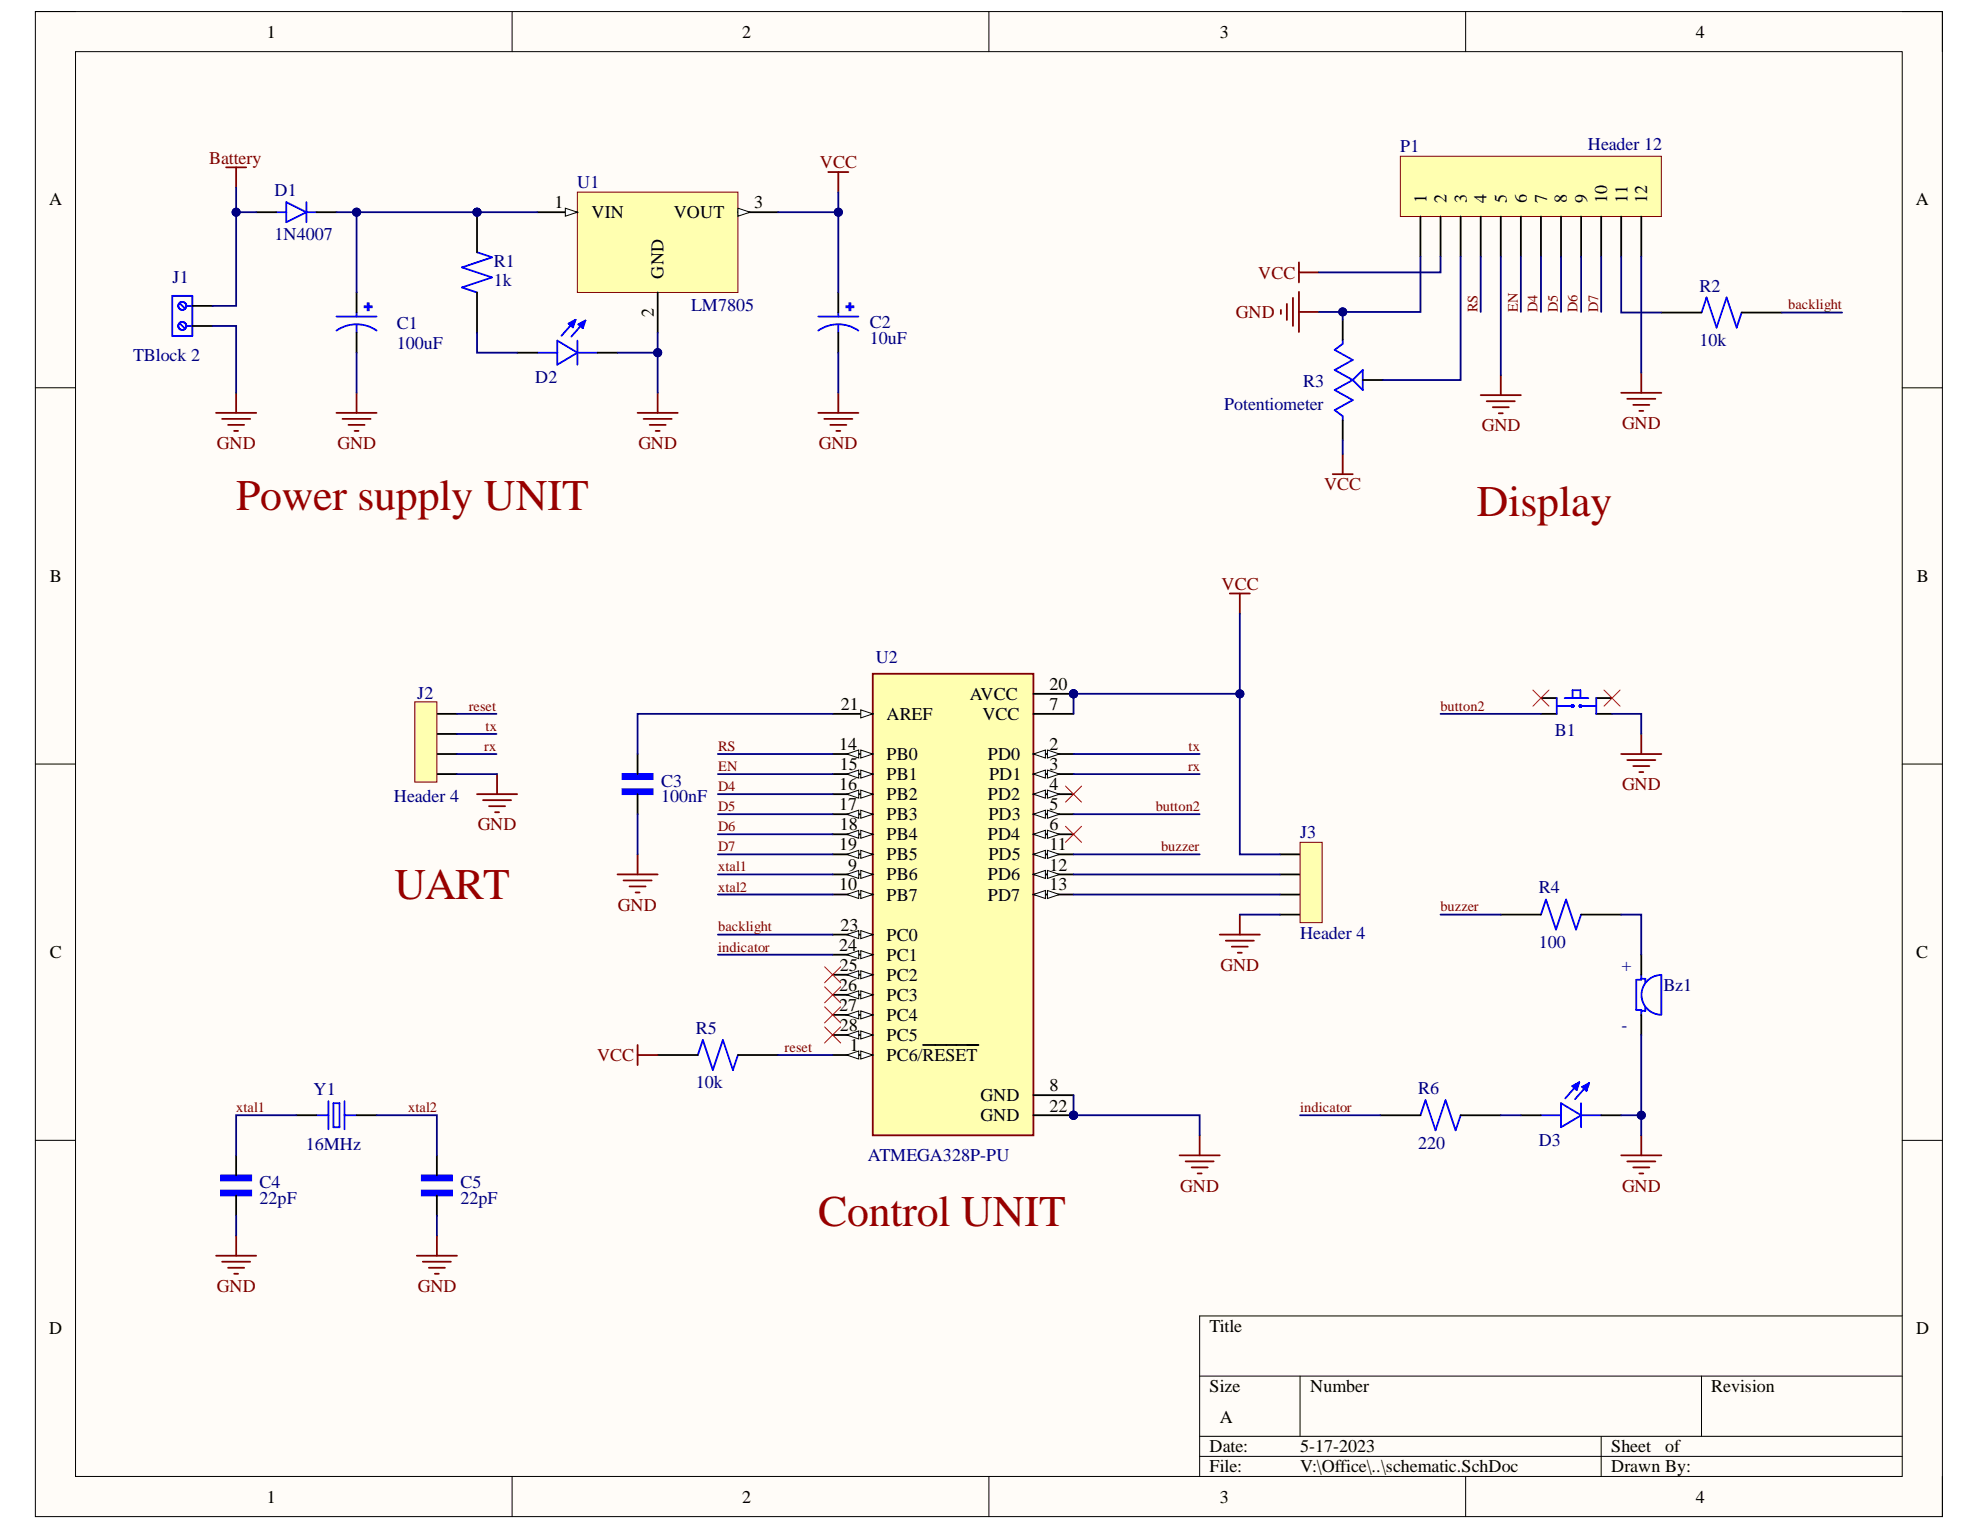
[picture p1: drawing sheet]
<svg xmlns="http://www.w3.org/2000/svg" width="279mm" height="216mm" viewBox="0 0 279 216" stroke-linecap="round" stroke-linejoin="round" font-family="sans-serif">
<defs><g id="words">
<g font-size="6.2" fill="#980000">
<text x="33.3" y="72">Power supply UNIT</text>
<text x="208.4" y="72.8">Display</text>
<text x="55.7" y="126.8">UART</text>
<text x="115.5" y="173">Control UNIT</text>
</g>
<g font-size="2.5">
<text x="37.6" y="5.3">1</text>
<text x="104.7" y="5.3">2</text>
<text x="172.1" y="5.3">3</text>
<text x="239.3" y="5.3">4</text>
<text x="6.9" y="29">A</text>
<text x="78.2" y="29.4">1</text>
<text x="106.4" y="29.4">3</text>
<text x="201.3" y="28.6" transform="rotate(-90 201.3 28.6)">1</text>
<text x="204.1" y="28.6" transform="rotate(-90 204.1 28.6)">2</text>
<text x="207" y="28.6" transform="rotate(-90 207 28.6)">3</text>
<text x="209.8" y="28.6" transform="rotate(-90 209.8 28.6)">4</text>
<text x="212.6" y="28.6" transform="rotate(-90 212.6 28.6)">5</text>
<text x="215.4" y="28.6" transform="rotate(-90 215.4 28.6)">6</text>
<text x="218.3" y="28.6" transform="rotate(-90 218.3 28.6)">7</text>
<text x="221.1" y="28.6" transform="rotate(-90 221.1 28.6)">8</text>
<text x="224" y="28.6" transform="rotate(-90 224 28.6)">9</text>
<text x="226.8" y="28.6" transform="rotate(-90 226.8 28.6)">10</text>
<text x="229.6" y="28.6" transform="rotate(-90 229.6 28.6)">11</text>
<text x="232.4" y="28.6" transform="rotate(-90 232.4 28.6)">12</text>
<text x="270.3" y="29">A</text>
<text x="83.5" y="30.8">VIN</text>
<text x="95.1" y="30.8">VOUT</text>
<text x="93.6" y="39.3" transform="rotate(-90 93.6 39.3)">GND</text>
<text x="92.3" y="44.7" transform="rotate(-90 92.3 44.7)">2</text>
<text x="7" y="82.1">B</text>
<text x="270.5" y="82.1">B</text>
<text x="118.7" y="100.2">21</text>
<text x="125.1" y="101.6">AREF</text>
<text x="136.9" y="98.8">AVCC</text>
<text x="138.6" y="101.6">VCC</text>
<text x="148.1" y="97.3">20</text>
<text x="148.1" y="100.2">7</text>
<text x="118.4" y="105.9">14</text>
<text x="125.1" y="107.3">PB0</text>
<text x="139.4" y="107.3">PD0</text>
<text x="148.1" y="105.9">2</text>
<text x="118.4" y="111.5">16</text>
<text x="118.5" y="108.7">15</text>
<text x="125.1" y="110.1">PB1</text>
<text x="125.1" y="112.9">PB2</text>
<text x="139.4" y="112.9">PD2</text>
<text x="139.6" y="110.1">PD1</text>
<text x="148.1" y="108.7">3</text>
<text x="148.1" y="111.5">4</text>
<text x="118.4" y="114.3">17</text>
<text x="118.4" y="120">19</text>
<text x="118.5" y="117.2">18</text>
<text x="125.1" y="115.8">PB3</text>
<text x="125.1" y="118.5">PB4</text>
<text x="139.4" y="118.5">PD4</text>
<text x="139.5" y="115.8">PD3</text>
<text x="148.1" y="114.3">5</text>
<text x="148.1" y="117.2">6</text>
<text x="148.1" y="120">11</text>
<text x="118.4" y="125.6">10</text>
<text x="119.7" y="122.9">9</text>
<text x="125.1" y="121.4">PB5</text>
<text x="125.1" y="124.2">PB6</text>
<text x="139.4" y="124.2">PD6</text>
<text x="139.5" y="121.4">PD5</text>
<text x="148.1" y="122.9">12</text>
<text x="148.1" y="125.6">13</text>
<text x="118.6" y="131.3">23</text>
<text x="125.1" y="127.1">PB7</text>
<text x="139.4" y="127.1">PD7</text>
<text x="7" y="135.2">C</text>
<text x="118.4" y="134.2">24</text>
<text x="118.5" y="137">25</text>
<text x="125.1" y="132.8">PC0</text>
<text x="125.1" y="135.5">PC1</text>
<text x="270.4" y="135.2">C</text>
<text x="118.4" y="139.9">26</text>
<text x="118.4" y="142.6">27</text>
<text x="125.1" y="138.4">PC2</text>
<text x="125.1" y="141.2">PC3</text>
<text x="118.5" y="145.5">28</text>
<text x="119.9" y="148.3">1</text>
<text x="125.1" y="144.1">PC4</text>
<text x="125.1" y="146.9">PC5</text>
<text x="125.1" y="149.7">PC6/RESET</text>
<text x="138.4" y="155.4">GND</text>
<text x="148.1" y="154">8</text>
<text x="138.4" y="158.2">GND</text>
<text x="148.1" y="156.8">22</text>
<text x="6.9" y="188.3">D</text>
<text x="170.7" y="188">Title</text>
<text x="270.4" y="188.3">D</text>
<text x="170.7" y="196.4">Size</text>
<text x="184.9" y="196.4">Number</text>
<text x="241.5" y="196.4">Revision</text>
<text x="172.1" y="200.7">A</text>
<text x="170.7" y="205">Date:</text>
<text x="170.7" y="207.8">File:</text>
<text x="183.5" y="205">5-17-2023</text>
<text x="183.5" y="207.8">V:\Office\..\schematic.SchDoc</text>
<text x="227.4" y="205">Sheet</text>
<text x="227.4" y="207.8">Drawn By:</text>
<text x="235" y="205">of</text>
<text x="37.6" y="212.1">1</text>
<text x="104.7" y="212.1">2</text>
<text x="172.1" y="212.1">3</text>
<text x="239.3" y="212.1">4</text>
</g>
<g font-size="2.5" fill="#800000">
<text x="29.5" y="23.1">Battery</text>
<text x="115.7" y="23.8">VCC</text>
<text x="177.5" y="39.3">VCC</text>
<text x="174.4" y="44.9">GND</text>
<text x="30.6" y="63.3">GND</text>
<text x="47.6" y="63.3">GND</text>
<text x="90.1" y="63.3">GND</text>
<text x="115.5" y="63.3">GND</text>
<text x="209.1" y="60.9">GND</text>
<text x="228.9" y="60.5">GND</text>
<text x="186.8" y="69.2">VCC</text>
<text x="172.4" y="83.2">VCC</text>
<text x="228.9" y="111.5">GND</text>
<text x="67.4" y="117.2">GND</text>
<text x="87.2" y="128.5">GND</text>
<text x="172.2" y="137">GND</text>
<text x="84.2" y="149.7">VCC</text>
<text x="166.5" y="168.2">GND</text>
<text x="228.9" y="168.2">GND</text>
<text x="30.6" y="182.3">GND</text>
<text x="59" y="182.3">GND</text>
</g>
<g font-size="2.5" fill="#000080">
<text x="197.6" y="21.5">P1</text>
<text x="224.1" y="21.1">Header 12</text>
<text x="38.7" y="27.6">D1</text>
<text x="81.5" y="26.5">U1</text>
<text x="38.7" y="33.9">1N4007</text>
<text x="24.4" y="39.9">J1</text>
<text x="69.7" y="37.6">R1</text>
<text x="69.7" y="40.4">1k</text>
<text x="239.8" y="41.2">R2</text>
<text x="56" y="46.4">C1</text>
<text x="97.5" y="43.9">LM7805</text>
<text x="122.7" y="46.2">C2</text>
<text x="18.8" y="51">TBlock 2</text>
<text x="56" y="49.2">100uF</text>
<text x="122.7" y="48.5">10uF</text>
<text x="239.8" y="48.8">10k</text>
<text x="75.5" y="54">D2</text>
<text x="172.7" y="57.9">Potentiometer</text>
<text x="183.9" y="54.6">R3</text>
<text x="123.6" y="93.6">U2</text>
<text x="58.9" y="98.7">J2</text>
<text x="219.4" y="103.8">B1</text>
<text x="55.6" y="113.1">Header 4</text>
<text x="93.3" y="111">C3</text>
<text x="93.3" y="113.2">100nF</text>
<text x="183.5" y="118.3">J3</text>
<text x="217.1" y="126.1">R4</text>
<text x="183.5" y="132.5">Header 4</text>
<text x="217.1" y="133.8">100</text>
<text x="228.8" y="137">+</text>
<text x="234.7" y="139.9">Bz1</text>
<text x="98.2" y="145.9">R5</text>
<text x="228.8" y="145.5">-</text>
<text x="44.2" y="154.6">Y1</text>
<text x="98.2" y="153.6">10k</text>
<text x="200.1" y="154.4">R6</text>
<text x="217.1" y="161.7">D3</text>
<text x="36.6" y="167.6">C4</text>
<text x="43.1" y="162.3">16MHz</text>
<text x="65" y="167.6">C5</text>
<text x="122.5" y="163.8">ATMEGA328P-PU</text>
<text x="200.1" y="162.1">220</text>
<text x="36.6" y="169.9">22pF</text>
<text x="65" y="169.9">22pF</text>
</g>
<g font-size="2" fill="#800000">
<text x="208.5" y="44" transform="rotate(-90 208.5 44)">RS</text>
<text x="214.2" y="44" transform="rotate(-90 214.2 44)">EN</text>
<text x="217" y="44" transform="rotate(-90 217 44)">D4</text>
<text x="219.8" y="44" transform="rotate(-90 219.8 44)">D5</text>
<text x="222.6" y="44" transform="rotate(-90 222.6 44)">D6</text>
<text x="225.5" y="44" transform="rotate(-90 225.5 44)">D7</text>
<text x="252.3" y="43.6">backlight</text>
<text x="66.1" y="100.3">reset</text>
<text x="203.3" y="100.3">button2</text>
<text x="68.3" y="105.9">rx</text>
<text x="68.5" y="103.2">tx</text>
<text x="101.3" y="105.9">RS</text>
<text x="167.7" y="105.9">tx</text>
<text x="101.3" y="108.8">EN</text>
<text x="101.3" y="111.6">D4</text>
<text x="167.6" y="108.8">rx</text>
<text x="101.3" y="114.5">D5</text>
<text x="101.3" y="117.3">D6</text>
<text x="163.1" y="114.5">button2</text>
<text x="101.3" y="120.2">D7</text>
<text x="101.3" y="122.9">xtal1</text>
<text x="101.3" y="125.8">xtal2</text>
<text x="163.8" y="120.2">buzzer</text>
<text x="101.3" y="131.4">backlight</text>
<text x="203.3" y="128.6">buzzer</text>
<text x="101.3" y="134.3">indicator</text>
<text x="110.7" y="148.4">reset</text>
<text x="33.3" y="156.9">xtal1</text>
<text x="57.6" y="156.9">xtal2</text>
<text x="183.5" y="156.9">indicator</text>
</g>
</g></defs>
<path d="M5 1.6h269.1v212.4h-269.1z" fill-rule="evenodd" fill="#fffcf8"/>
<path d="M5 1.6h269.1v212.4h-269.1z" fill="none" stroke="#000" stroke-width=".14"/>
<path d="M10.7 7.3h257.7v201h-257.7z" fill-rule="evenodd" fill="#fffcf8"/>
<g fill="none" stroke="#000" stroke-width=".14">
<path d="M5 1.6h5.7M10.7 7.3h257.7v201h-257.7zM72.3 1.6v5.7M139.5 1.6v5.7M206.8 1.6v5.7M268.4 1.6h5.7v5.7M5 54.7h5.7M268.4 54.7h5.7M5 107.8h5.7M268.4 107.8h5.7M5 160.9h5.7M268.4 160.9h5.7"/>
<path d="M169.3 194.2h99.1M183.5 194.2v8.5M240.1 194.2v8.5M268.4 185.7h-99.1v22.6M72.3 208.3v5.7M139.5 208.3v5.7M169.3 202.7h99.1M169.3 205.5h99.1M206.8 208.3v5.7M225.9 202.7v5.6M274.1 208.3v5.7"/>
</g>
<g fill="none" stroke="#00f" stroke-width=".25">
<path d="M24.3 41.8h2.8v5.6h-2.8zM25.4 45.7l.6 .6M25.4 42.9l.6 .5M26.3 46h.8M26.3 43.2h.8"/>
<circle cx="25.7" cy="46" r=".57"/>
<circle cx="25.7" cy="43.2" r=".57"/>
</g>
<path d="M27.1 46h2.9M27.1 43.2h2.9" fill="none" stroke="#000" stroke-width=".25"/>
<path d="M81.5 27.1h22.6v14.2h-22.6z" fill-rule="evenodd" fill="#ffffb0"/>
<path d="M81.5 27.1h22.6v14.2h-22.6z" fill="none" stroke="#800000" stroke-width=".14"/>
<path d="M75.8 29.9h5.7" fill="none" stroke="#000" stroke-width=".25"/>
<path d="M79.8 29.4l1.7 .5-1.7 .6z" fill="#f8fcff"/>
<path d="M79.8 29.4l1.7 .5-1.7 .6z" fill="none" stroke="#000" stroke-width=".14"/>
<path d="M104.1 29.9h5.7" fill="none" stroke="#000" stroke-width=".25"/>
<path d="M104.1 29.4l1.7 .5-1.7 .6z" fill="#f8fcff"/>
<path d="M104.1 29.4l1.7 .5-1.7 .6z" fill="none" stroke="#000" stroke-width=".14"/>
<path d="M92.8 41.3v5.6" fill="none" stroke="#000" stroke-width=".25"/>
<path d="M51.9 42.8h.1v1h-.1z" fill-rule="evenodd" fill="#00f"/>
<path d="M51.9 42.8h.1v1h-.1z" fill="none" stroke="#00f" stroke-width=".25"/>
<path d="M51.5 43.2h.9v.2h-.9z" fill-rule="evenodd" fill="#00f"/>
<path d="M47.5 46.6a4.9 4.9 0 0 1 5.6 0M47.5 44.7h5.6M50.3 44.1v.6M50.3 45.8v1.1M51.5 43.2h.9v.2h-.9z" fill="none" stroke="#00f" stroke-width=".25"/>
<path d="M50.3 41.3v2.8M50.3 46.9v2.9" fill="none" stroke="#000" stroke-width=".25"/>
<path d="M119.9 42.8h.1v1h-.1z" fill-rule="evenodd" fill="#00f"/>
<path d="M119.9 42.8h.1v1h-.1z" fill="none" stroke="#00f" stroke-width=".25"/>
<path d="M119.4 43.2h1v.2h-1z" fill-rule="evenodd" fill="#00f"/>
<path d="M115.5 46.6a4.9 4.9 0 0 1 5.6 0M115.5 44.7h5.6M118.3 44.1v.6M118.3 45.8v1.1M119.4 43.2h1v.2h-1z" fill="none" stroke="#00f" stroke-width=".25"/>
<path d="M118.3 41.3v2.8M118.3 46.9v2.9" fill="none" stroke="#000" stroke-width=".25"/>
<g fill="none" stroke="#800000" stroke-width=".25">
<path d="M31.9 23.6h2.8M33.3 23.6v2.8M116.9 24.3h2.8M118.3 24.3v2.8M30.5 58.3h5.7M31.3 59.1h4M32.2 60h2.3M33.3 55.4v2.9M47.5 58.3h5.6M48.3 59.1h4M49.2 60h2.2M50.3 55.4v2.9"/>
<path d="M90 58.3h5.6M90.8 59.1h4M91.7 60h2.2M92.8 55.4v2.9M115.5 58.3h5.6M116.3 59.1h4M117.2 60h2.2M118.3 55.4v2.9M33 60.8h.6M50 60.8h.6M92.5 60.8h.6M118 60.8h.6"/>
</g>
<circle cx="151.5" cy="97.9" r=".57" fill="#000080"/>
<circle cx="151.5" cy="97.9" r=".57" fill="none" stroke="#000080" stroke-width=".14"/>
<circle cx="151.5" cy="157.4" r=".57" fill="#000080"/>
<circle cx="151.5" cy="157.4" r=".57" fill="none" stroke="#000080" stroke-width=".14"/>
<path d="M123.2 95.1h22.6v65.1h-22.6z" fill-rule="evenodd" fill="#ffffb0"/>
<path d="M123.2 95.1h22.6v65.1h-22.6z" fill="none" stroke="#800000" stroke-width=".25"/>
<path d="M117.5 100.7h5.7" fill="none" stroke="#000" stroke-width=".25"/>
<path d="M121.5 100.2l1.7 .5-1.7 .6z" fill="#f8fcff"/>
<path d="M121.5 100.2l1.7 .5-1.7 .6z" fill="none" stroke="#000" stroke-width=".14"/>
<path d="M117.5 106.4h5.7" fill="none" stroke="#000" stroke-width=".25"/>
<path d="M121.5 105.8l1.7 .6-1.7 .6z" fill="#f8fcff"/>
<path d="M121.5 105.8l1.7 .6-1.7 .6z" fill="none" stroke="#000" stroke-width=".14"/>
<path d="M119.5 106.4l1.7-.6v1.2z" fill="#f8fcff"/>
<path d="M119.5 106.4l1.7-.6v1.2z" fill="none" stroke="#000" stroke-width=".14"/>
<path d="M117.5 109.2h5.7" fill="none" stroke="#000" stroke-width=".25"/>
<path d="M121.5 108.7l1.7 .5-1.7 .6z" fill="#f8fcff"/>
<path d="M121.5 108.7l1.7 .5-1.7 .6z" fill="none" stroke="#000" stroke-width=".14"/>
<path d="M119.5 109.2l1.7-.5v1.1z" fill="#f8fcff"/>
<path d="M119.5 109.2l1.7-.5v1.1z" fill="none" stroke="#000" stroke-width=".14"/>
<path d="M117.5 112.1h5.7" fill="none" stroke="#000" stroke-width=".25"/>
<path d="M121.5 111.5l1.7 .6-1.7 .5z" fill="#f8fcff"/>
<path d="M121.5 111.5l1.7 .6-1.7 .5z" fill="none" stroke="#000" stroke-width=".14"/>
<path d="M119.5 112.1l1.7-.6v1.1z" fill="#f8fcff"/>
<path d="M119.5 112.1l1.7-.6v1.1z" fill="none" stroke="#000" stroke-width=".14"/>
<path d="M117.5 114.9h5.7" fill="none" stroke="#000" stroke-width=".25"/>
<path d="M121.5 114.3l1.7 .6-1.7 .6z" fill="#f8fcff"/>
<path d="M121.5 114.3l1.7 .6-1.7 .6z" fill="none" stroke="#000" stroke-width=".14"/>
<path d="M119.5 114.9l1.7-.6v1.2z" fill="#f8fcff"/>
<path d="M119.5 114.9l1.7-.6v1.2z" fill="none" stroke="#000" stroke-width=".14"/>
<path d="M117.5 117.7h5.7" fill="none" stroke="#000" stroke-width=".25"/>
<path d="M121.5 117.2l1.7 .5-1.7 .6z" fill="#f8fcff"/>
<path d="M121.5 117.2l1.7 .5-1.7 .6z" fill="none" stroke="#000" stroke-width=".14"/>
<path d="M119.5 117.7l1.7-.5v1.1z" fill="#f8fcff"/>
<path d="M119.5 117.7l1.7-.5v1.1z" fill="none" stroke="#000" stroke-width=".14"/>
<path d="M117.5 120.6h5.7" fill="none" stroke="#000" stroke-width=".25"/>
<path d="M121.5 120l1.7 .6-1.7 .5z" fill="#f8fcff"/>
<path d="M121.5 120l1.7 .6-1.7 .5z" fill="none" stroke="#000" stroke-width=".14"/>
<path d="M119.5 120.6l1.7-.6v1.1z" fill="#f8fcff"/>
<path d="M119.5 120.6l1.7-.6v1.1z" fill="none" stroke="#000" stroke-width=".14"/>
<path d="M117.5 123.4h5.7" fill="none" stroke="#000" stroke-width=".25"/>
<path d="M121.5 122.8l1.7 .6-1.7 .6z" fill="#f8fcff"/>
<path d="M121.5 122.8l1.7 .6-1.7 .6z" fill="none" stroke="#000" stroke-width=".14"/>
<path d="M119.5 123.4l1.7-.6v1.2z" fill="#f8fcff"/>
<path d="M119.5 123.4l1.7-.6v1.2z" fill="none" stroke="#000" stroke-width=".14"/>
<path d="M117.5 126.2h5.7" fill="none" stroke="#000" stroke-width=".25"/>
<path d="M121.5 125.7l1.7 .5-1.7 .6z" fill="#f8fcff"/>
<path d="M121.5 125.7l1.7 .5-1.7 .6z" fill="none" stroke="#000" stroke-width=".14"/>
<path d="M119.5 126.2l1.7-.5v1.1z" fill="#f8fcff"/>
<path d="M119.5 126.2l1.7-.5v1.1z" fill="none" stroke="#000" stroke-width=".14"/>
<path d="M117.5 131.9h5.7" fill="none" stroke="#000" stroke-width=".25"/>
<path d="M121.5 131.3l1.7 .6-1.7 .6z" fill="#f8fcff"/>
<path d="M121.5 131.3l1.7 .6-1.7 .6z" fill="none" stroke="#000" stroke-width=".14"/>
<path d="M119.5 131.9l1.7-.6v1.2z" fill="#f8fcff"/>
<path d="M119.5 131.9l1.7-.6v1.2z" fill="none" stroke="#000" stroke-width=".14"/>
<path d="M117.5 134.7h5.7" fill="none" stroke="#000" stroke-width=".25"/>
<path d="M121.5 134.2l1.7 .5-1.7 .6z" fill="#f8fcff"/>
<path d="M121.5 134.2l1.7 .5-1.7 .6z" fill="none" stroke="#000" stroke-width=".14"/>
<path d="M119.5 134.7l1.7-.5v1.1z" fill="#f8fcff"/>
<path d="M119.5 134.7l1.7-.5v1.1z" fill="none" stroke="#000" stroke-width=".14"/>
<path d="M117.5 137.5h5.7" fill="none" stroke="#000" stroke-width=".25"/>
<path d="M121.5 137l1.7 .5-1.7 .6z" fill="#f8fcff"/>
<path d="M121.5 137l1.7 .5-1.7 .6z" fill="none" stroke="#000" stroke-width=".14"/>
<path d="M119.5 137.5l1.7-.5v1.1z" fill="#f8fcff"/>
<path d="M119.5 137.5l1.7-.5v1.1z" fill="none" stroke="#000" stroke-width=".14"/>
<path d="M117.5 140.4h5.7" fill="none" stroke="#000" stroke-width=".25"/>
<path d="M121.5 139.8l1.7 .6-1.7 .5z" fill="#f8fcff"/>
<path d="M121.5 139.8l1.7 .6-1.7 .5z" fill="none" stroke="#000" stroke-width=".14"/>
<path d="M119.5 140.4l1.7-.6v1.1z" fill="#f8fcff"/>
<path d="M119.5 140.4l1.7-.6v1.1z" fill="none" stroke="#000" stroke-width=".14"/>
<path d="M117.5 143.2h5.7" fill="none" stroke="#000" stroke-width=".25"/>
<path d="M121.5 142.6l1.7 .6-1.7 .6z" fill="#f8fcff"/>
<path d="M121.5 142.6l1.7 .6-1.7 .6z" fill="none" stroke="#000" stroke-width=".14"/>
<path d="M119.5 143.2l1.7-.6v1.2z" fill="#f8fcff"/>
<path d="M119.5 143.2l1.7-.6v1.2z" fill="none" stroke="#000" stroke-width=".14"/>
<path d="M117.5 146h5.7" fill="none" stroke="#000" stroke-width=".25"/>
<path d="M121.5 145.5l1.7 .5-1.7 .6z" fill="#f8fcff"/>
<path d="M121.5 145.5l1.7 .5-1.7 .6z" fill="none" stroke="#000" stroke-width=".14"/>
<path d="M119.5 146l1.7-.5v1.1z" fill="#f8fcff"/>
<path d="M119.5 146l1.7-.5v1.1z" fill="none" stroke="#000" stroke-width=".14"/>
<path d="M117.5 148.9h5.7" fill="none" stroke="#000" stroke-width=".25"/>
<path d="M121.5 148.3l1.7 .6-1.7 .5z" fill="#f8fcff"/>
<path d="M121.5 148.3l1.7 .6-1.7 .5z" fill="none" stroke="#000" stroke-width=".14"/>
<path d="M119.5 148.9l1.7-.6v1.1z" fill="#f8fcff"/>
<path d="M119.5 148.9l1.7-.6v1.1z" fill="none" stroke="#000" stroke-width=".14"/>
<path d="M145.8 97.9h5.7M130.3 147.5h7.8" fill="none" stroke="#000" stroke-width=".25"/>
<circle cx="151.5" cy="97.9" r=".57" fill="#000080"/>
<circle cx="151.5" cy="97.9" r=".57" fill="none" stroke="#000080" stroke-width=".14"/>
<path d="M145.8 100.7h5.7M145.8 106.4h5.7" fill="none" stroke="#000" stroke-width=".25"/>
<path d="M145.8 106.4l1.7-.6v1.2z" fill="#f8fcff"/>
<path d="M145.8 106.4l1.7-.6v1.2z" fill="none" stroke="#000" stroke-width=".14"/>
<path d="M147.8 105.8l1.7 .6-1.7 .6z" fill="#f8fcff"/>
<path d="M147.8 105.8l1.7 .6-1.7 .6z" fill="none" stroke="#000" stroke-width=".14"/>
<path d="M145.8 109.2h5.7" fill="none" stroke="#000" stroke-width=".25"/>
<path d="M145.8 109.2l1.7-.5v1.1z" fill="#f8fcff"/>
<path d="M145.8 109.2l1.7-.5v1.1z" fill="none" stroke="#000" stroke-width=".14"/>
<path d="M147.8 108.7l1.7 .5-1.7 .6z" fill="#f8fcff"/>
<path d="M147.8 108.7l1.7 .5-1.7 .6z" fill="none" stroke="#000" stroke-width=".14"/>
<path d="M145.8 112.1h5.7" fill="none" stroke="#000" stroke-width=".25"/>
<path d="M145.8 112.1l1.7-.6v1.1z" fill="#f8fcff"/>
<path d="M145.8 112.1l1.7-.6v1.1z" fill="none" stroke="#000" stroke-width=".14"/>
<path d="M147.8 111.5l1.7 .6-1.7 .5z" fill="#f8fcff"/>
<path d="M147.8 111.5l1.7 .6-1.7 .5z" fill="none" stroke="#000" stroke-width=".14"/>
<path d="M145.8 114.9h5.7" fill="none" stroke="#000" stroke-width=".25"/>
<path d="M145.8 114.9l1.7-.6v1.2z" fill="#f8fcff"/>
<path d="M145.8 114.9l1.7-.6v1.2z" fill="none" stroke="#000" stroke-width=".14"/>
<path d="M147.8 114.3l1.7 .6-1.7 .6z" fill="#f8fcff"/>
<path d="M147.8 114.3l1.7 .6-1.7 .6z" fill="none" stroke="#000" stroke-width=".14"/>
<path d="M145.8 117.7h5.7" fill="none" stroke="#000" stroke-width=".25"/>
<path d="M145.8 117.7l1.7-.5v1.1z" fill="#f8fcff"/>
<path d="M145.8 117.7l1.7-.5v1.1z" fill="none" stroke="#000" stroke-width=".14"/>
<path d="M147.8 117.2l1.7 .5-1.7 .6z" fill="#f8fcff"/>
<path d="M147.8 117.2l1.7 .5-1.7 .6z" fill="none" stroke="#000" stroke-width=".14"/>
<path d="M145.8 120.6h5.7" fill="none" stroke="#000" stroke-width=".25"/>
<path d="M145.8 120.6l1.7-.6v1.1z" fill="#f8fcff"/>
<path d="M145.8 120.6l1.7-.6v1.1z" fill="none" stroke="#000" stroke-width=".14"/>
<path d="M147.8 120l1.7 .6-1.7 .5z" fill="#f8fcff"/>
<path d="M147.8 120l1.7 .6-1.7 .5z" fill="none" stroke="#000" stroke-width=".14"/>
<path d="M145.8 123.4h5.7" fill="none" stroke="#000" stroke-width=".25"/>
<path d="M145.8 123.4l1.7-.6v1.2z" fill="#f8fcff"/>
<path d="M145.8 123.4l1.7-.6v1.2z" fill="none" stroke="#000" stroke-width=".14"/>
<path d="M147.8 122.8l1.7 .6-1.7 .6z" fill="#f8fcff"/>
<path d="M147.8 122.8l1.7 .6-1.7 .6z" fill="none" stroke="#000" stroke-width=".14"/>
<path d="M145.8 126.2h5.7" fill="none" stroke="#000" stroke-width=".25"/>
<path d="M145.8 126.2l1.7-.5v1.1z" fill="#f8fcff"/>
<path d="M145.8 126.2l1.7-.5v1.1z" fill="none" stroke="#000" stroke-width=".14"/>
<path d="M147.8 125.7l1.7 .5-1.7 .6z" fill="#f8fcff"/>
<path d="M147.8 125.7l1.7 .5-1.7 .6z" fill="none" stroke="#000" stroke-width=".14"/>
<path d="M145.8 154.5h5.7M145.8 157.4h5.7" fill="none" stroke="#000" stroke-width=".25"/>
<circle cx="151.5" cy="157.4" r=".57" fill="#000080"/>
<circle cx="151.5" cy="157.4" r=".57" fill="none" stroke="#000080" stroke-width=".14"/>
<path d="M87.8 109.2h4.3v.7h-4.3z" fill-rule="evenodd" fill="#00f"/>
<path d="M87.8 109.2h4.3v.7h-4.3z" fill="none" stroke="#00f" stroke-width=".25"/>
<path d="M87.8 111.4h4.3v.7h-4.3z" fill-rule="evenodd" fill="#00f"/>
<path d="M87.8 111.4h4.3v.7h-4.3zM98.5 148.9l.7-2.1 1.4 4.2 1.4-4.2 1.4 4.2 .7-2.1" fill="none" stroke="#00f" stroke-width=".25"/>
<path d="M61.6 100.7h2.9M61.6 103.6h2.9M61.6 106.4h2.9M61.6 109.2h2.9M90 106.4v2.8M90 112.1v2.8M92.8 148.9h5.7M104.1 148.9h5.7" fill="none" stroke="#000" stroke-width=".25"/>
<path d="M87.1 123.4h5.7M88 124.2h4M88.8 125.1h2.3M89.7 125.9h.6M90 120.6v2.8M90 147.5v2.8M90 148.9h2.8M166.5 163h5.6M167.3 163.9h4M168.2 164.7h2.2M169 165.6h.6M169.3 160.2v2.8" fill="none" stroke="#800000" stroke-width=".25"/>
<path d="M58.5 99h3.1v11.4h-3.1z" fill-rule="evenodd" fill="#ffffb0"/>
<path d="M58.5 99h3.1v11.4h-3.1z" fill="none" stroke="#800000" stroke-width=".14"/>
<path d="M67.3 112.1h5.7M68.2 112.9h3.9M69 113.8h2.3M69.9 114.6h.5M70.1 109.2v2.9M228.8 106.4h5.6M229.6 107.3h4M230.5 108.1h2.2M231.3 108.9h.6M231.6 103.6v2.8" fill="none" stroke="#800000" stroke-width=".25"/>
<path d="M217.4 98.5h2.3M225.2 98.5h2.3M217.4 100.7h2.3M225.2 100.7h2.3M41.8 157.4h2.8M50.3 157.4h2.8" fill="none" stroke="#000" stroke-width=".25"/>
<g fill="none" stroke="#00f" stroke-width=".25">
<path d="M219.7 99.6h2.2M219.7 98.5v2.2M220.8 98.5h3.3M221.9 98.5v-1.1h1.1v1.1M222.9 99.5h.2v.2h-.2zM223 99.6h2.2M225.2 98.5v2.2M44.6 157.4h1.7M46.3 155.4v4M47.1 155.7h.8v3.4h-.8zM48.6 157.4h1.7M48.6 155.4v4"/>
<circle cx="221.9" cy="99.6" r=".16"/>
</g>
<path d="M216.3 97.4l2.3 2.2M218.6 97.4l-2.3 2.2M226.3 97.4l2.3 2.2M228.6 97.4l-2.3 2.2" fill="none" stroke="#f00" stroke-width=".14"/>
<path d="M31.2 165.9h4.2v.7h-4.2z" fill-rule="evenodd" fill="#00f"/>
<path d="M31.2 165.9h4.2v.7h-4.2z" fill="none" stroke="#00f" stroke-width=".25"/>
<path d="M31.2 168h4.2v.7h-4.2z" fill-rule="evenodd" fill="#00f"/>
<path d="M31.2 168h4.2v.7h-4.2z" fill="none" stroke="#00f" stroke-width=".25"/>
<path d="M33.3 163v2.9M33.3 168.7v2.8" fill="none" stroke="#000" stroke-width=".25"/>
<path d="M59.5 165.9h4.3v.7h-4.3z" fill-rule="evenodd" fill="#00f"/>
<path d="M59.5 165.9h4.3v.7h-4.3z" fill="none" stroke="#00f" stroke-width=".25"/>
<path d="M59.5 168h4.3v.7h-4.3z" fill-rule="evenodd" fill="#00f"/>
<path d="M59.5 168h4.3v.7h-4.3z" fill="none" stroke="#00f" stroke-width=".25"/>
<path d="M61.6 163v2.9M61.6 168.7v2.8" fill="none" stroke="#000" stroke-width=".25"/>
<path d="M30.5 177.2h5.6M31.3 178h4M32.2 178.9h2.3M33 179.7h.6M33.3 174.4v2.8M58.8 177.2h5.7M59.7 178h3.9M60.5 178.9h2.3M61.4 179.7h.5M61.7 174.4v2.8" fill="none" stroke="#800000" stroke-width=".25"/>
<path d="M150.4 116.6l2.2 2.3M152.6 116.6l-2.2 2.3M116.4 142.1l2.2 2.2M116.4 144.9l2.2 2.3M118.6 142.1l-2.2 2.2M118.6 144.9l-2.2 2.3" fill="none" stroke="#f00" stroke-width=".14"/>
<path d="M197.6 22.1h36.8v8.5h-36.8z" fill-rule="evenodd" fill="#ffffb0"/>
<path d="M197.6 22.1h36.8v8.5h-36.8z" fill="none" stroke="#800000" stroke-width=".14"/>
<g fill="none" stroke="#000" stroke-width=".25">
<path d="M200.4 30.6v5.6M203.3 30.6v5.6M206.1 30.6v5.6M208.9 30.6v5.6M211.8 30.6v5.6M214.6 30.6v5.6M217.4 30.6v5.6M220.3 30.6v5.6M223.1 30.6v5.6M225.9 30.6v5.6M228.8 30.6v5.6M231.6 30.6v5.6"/>
<path d="M189.5 45.1v2.9M189.5 59.3v2.8M192.3 53.6h2.8M234.4 44.1h5.7M245.8 44.1h5.6"/>
</g>
<path d="M189.5 48v.5l-1.2 .9 2.6 1.4-2.6 1.4 2.6 1.4M190.9 53.6l-2.6 1.4 2.6 1.5-2.6 1.4 1.2 .8v.6M190.9 53.6l1.4-1.4v2.8zM240.1 44.1l.7-2.1 1.4 4.2 1.4-4.2 1.5 4.2 .7-2.1" fill="none" stroke="#00f" stroke-width=".25"/>
<g fill="none" stroke="#800000" stroke-width=".25">
<path d="M183.3 37v2.9M183.3 38.4h2.8M180.7 43.7v.6M181.6 42.9v2.2M182.4 42v4M183.3 41.2v5.7M183.3 44h2.8M208.9 55.8h5.7M209.8 56.6h4M210.6 57.5h2.3M211.5 58.3h.6M211.8 52.9v2.9"/>
<path d="M228.8 55.4h5.6M229.6 56.3h4M230.5 57.1h2.2M231.3 58h.6M231.6 52.6v2.8M188.1 66.9h2.8M189.5 64.1v2.8M173.5 83.7h2.9M175 83.7v2.9"/>
</g>
<circle cx="67.3" cy="29.9" r=".57" fill="#000080"/>
<circle cx="67.3" cy="29.9" r=".57" fill="none" stroke="#000080" stroke-width=".14"/>
<path d="M67.3 35.6l2.1 .7-4.2 1.4 4.2 1.4-4.2 1.5 2.1 .7" fill="none" stroke="#00f" stroke-width=".25"/>
<path d="M67.3 29.9v5.7" fill="none" stroke="#000" stroke-width=".25"/>
<circle cx="67.3" cy="29.9" r=".57" fill="#000080"/>
<circle cx="67.3" cy="29.9" r=".57" fill="none" stroke="#000080" stroke-width=".14"/>
<path d="M36.2 29.9h2.8M44.6 29.9h2.9M67.3 41.3v5.6M73 49.8h2.8M84.3 49.8h2.8M180.6 120.6h2.9M180.6 123.4h2.9M180.6 126.2h2.9M180.6 129.1h2.9" fill="none" stroke="#000" stroke-width=".25"/>
<g fill="none" stroke="#00f" stroke-width=".25">
<path d="M39 29.9h1.4M40.4 28.5l2.8 1.4-2.8 1.5zM43.2 28.5v2.9M43.2 29.9h1.4M75.8 49.8h2.8M78.6 48.1l2.9 1.7-2.9 1.7zM80.7 45.6l-.3 .1M80.7 45.4h.2v.8M81.2 45.1l-2 2.3M81.2 45.1l-1 .6 .7 .5M81.2 45.1l-.3 1.1M81.5 48.1v3.4"/>
<path d="M81.5 49.8h2.8M82.1 45.7l-.3 .2M82.1 45.5h.2l-.1 .8M82.6 45.2l-2 2.3M82.6 45.2l-1 .6 .6 .5M82.6 45.2l-.4 1.1"/>
</g>
<path d="M183.5 118.9h3.1v11.3h-3.1z" fill-rule="evenodd" fill="#ffffb0"/>
<path d="M183.5 118.9h3.1v11.3h-3.1z" fill="none" stroke="#800000" stroke-width=".14"/>
<path d="M172.1 131.9h5.7M173 132.7h3.9M173.8 133.6h2.3M174.7 134.4h.5M175 129.1v2.8M228.8 163h5.6M229.6 163.9h4M230.5 164.7h2.2M231.3 165.6h.6M231.6 160.2v2.8" fill="none" stroke="#800000" stroke-width=".25"/>
<g fill="none" stroke="#00f" stroke-width=".25">
<path d="M217.4 129.1l.8-2.2 1.4 4.3 1.4-4.3 1.4 4.3 .7-2.1M231.6 137.5v.8h-.7v4.2h.7v.7M231.6 138.1h.6v.6M234.3 137.6a2.81 2.81 0 0 0-2.7 2.8 2.81 2.81 0 0 0 2.7 2.8M234.4 137.5v5.7M200.4 157.4l.8-2.1 1.4 4.2 1.4-4.2 1.4 4.2 .7-2.1M217.4 157.4h2.9M220.3 155.7l2.8 1.7-2.8 1.7zM222.3 153.2l-.2 .2M222.4 153h.1v.8M222.9 152.7l-2 2.3M222.9 152.7l-1 .6 .6 .5"/>
<path d="M222.9 152.7l-.4 1.1M223.1 155.7v3.4M223.1 157.4h2.8M223.7 153.3l-.3 .2M223.8 153.1h.1v.8M224.2 152.8l-1.9 2.3M224.2 152.8l-1 .6 .7 .5M224.2 152.8l-.3 1.1M232.2 142.1v.5h-.6"/>
</g>
<path d="M211.8 129.1h5.6M223.1 129.1h5.7M231.6 134.7v2.8M194.8 157.4h5.6M206.1 157.4h5.7M214.6 157.4h2.8M225.9 157.4h2.9M231.6 143.2v2.8" fill="none" stroke="#000" stroke-width=".25"/>
<path d="M150.4 110.9l2.2 2.3M152.6 110.9l-2.2 2.3" fill="none" stroke="#f00" stroke-width=".14"/>
<path d="M50.3 49.8v5.6M92.8 46.9v8.5M118.3 49.8v5.6" fill="none" stroke="#000080" stroke-width=".25"/>
<circle cx="92.8" cy="49.8" r=".57" fill="#000080"/>
<circle cx="92.8" cy="49.8" r=".57" fill="none" stroke="#000080" stroke-width=".14"/>
<path d="M30 46h3.3v9.4M151.5 97.9v2.8" fill="none" stroke="#000080" stroke-width=".25"/>
<circle cx="151.5" cy="97.9" r=".57" fill="#000080"/>
<circle cx="151.5" cy="97.9" r=".57" fill="none" stroke="#000080" stroke-width=".14"/>
<path d="M151.5 157.4h17.8v2.8" fill="none" stroke="#000080" stroke-width=".25"/>
<circle cx="151.5" cy="157.4" r=".57" fill="#000080"/>
<circle cx="151.5" cy="157.4" r=".57" fill="none" stroke="#000080" stroke-width=".14"/>
<path d="M151.5 154.5v2.9" fill="none" stroke="#000080" stroke-width=".25"/>
<circle cx="151.5" cy="157.4" r=".57" fill="#000080"/>
<circle cx="151.5" cy="157.4" r=".57" fill="none" stroke="#000080" stroke-width=".14"/>
<g fill="none" stroke="#000080" stroke-width=".25">
<path d="M200.4 36.2v7.8h-10.9v1.1M64.5 109.2h5.6M64.5 106.4h5.6M64.5 103.6h5.6M64.5 100.7h5.6M101.3 109.2h16.2M101.3 106.4h16.2M101.3 114.9h16.2M101.3 112.1h16.2M101.3 117.7h16.2M117.5 100.7h-27.5v5.7M151.5 109.2h17.8"/>
<path d="M151.5 106.4h17.8M151.5 114.9h17.8M203.3 100.7h14.1M227.5 100.7h4.1v2.9M101.3 120.6h16.2M101.3 123.4h16.2M101.3 126.2h16.2M41.8 157.4h-8.5v5.6M53.1 157.4h8.5v5.6M109.8 148.9h7.7"/>
</g>
<circle cx="189.5" cy="44" r=".56" fill="#000080"/>
<circle cx="189.5" cy="44" r=".56" fill="none" stroke="#000080" stroke-width=".14"/>
<path d="M206.1 36.2v17.4h-11M186.1 44h3.4" fill="none" stroke="#000080" stroke-width=".25"/>
<circle cx="189.5" cy="44" r=".56" fill="#000080"/>
<circle cx="189.5" cy="44" r=".56" fill="none" stroke="#000080" stroke-width=".14"/>
<g fill="none" stroke="#000080" stroke-width=".25">
<path d="M118.3 27.1v2.8M203.3 36.2v2.2h-17.2M208.9 36.2v7.8M211.8 36.2v16.7M214.6 36.2v7.8M217.4 36.2v7.8M220.3 36.2v7.8M223.1 36.2v7.8M225.9 36.2v7.8M228.8 36.2v7.9h5.6M231.6 36.2v16.4M251.4 44.1h8.5"/>
<path d="M189.5 62.1v2"/>
</g>
<circle cx="118.3" cy="29.9" r=".57" fill="#000080"/>
<circle cx="118.3" cy="29.9" r=".57" fill="none" stroke="#000080" stroke-width=".14"/>
<path d="M109.8 29.9h8.5v11.4" fill="none" stroke="#000080" stroke-width=".25"/>
<circle cx="118.3" cy="29.9" r=".57" fill="#000080"/>
<circle cx="118.3" cy="29.9" r=".57" fill="none" stroke="#000080" stroke-width=".14"/>
<path d="M175 86.6v11.3h-23.5" fill="none" stroke="#000080" stroke-width=".25"/>
<circle cx="151.5" cy="97.9" r=".57" fill="#000080"/>
<circle cx="151.5" cy="97.9" r=".57" fill="none" stroke="#000080" stroke-width=".14"/>
<circle cx="175" cy="97.9" r=".56" fill="#000080"/>
<circle cx="175" cy="97.9" r=".56" fill="none" stroke="#000080" stroke-width=".14"/>
<path d="M33.3 26.4v16.8h-3.3M90 114.9v5.7M33.3 171.5v2.9M61.7 171.5v2.9" fill="none" stroke="#000080" stroke-width=".25"/>
<circle cx="33.3" cy="29.9" r=".57" fill="#000080"/>
<circle cx="33.3" cy="29.9" r=".57" fill="none" stroke="#000080" stroke-width=".14"/>
<path d="M75.8 29.9h-25.5v11.4" fill="none" stroke="#000080" stroke-width=".25"/>
<circle cx="67.3" cy="29.9" r=".57" fill="#000080"/>
<circle cx="67.3" cy="29.9" r=".57" fill="none" stroke="#000080" stroke-width=".14"/>
<circle cx="50.3" cy="29.9" r=".57" fill="#000080"/>
<circle cx="50.3" cy="29.9" r=".57" fill="none" stroke="#000080" stroke-width=".14"/>
<path d="M47.5 29.9h2.8" fill="none" stroke="#000080" stroke-width=".25"/>
<circle cx="50.3" cy="29.9" r=".57" fill="#000080"/>
<circle cx="50.3" cy="29.9" r=".57" fill="none" stroke="#000080" stroke-width=".14"/>
<path d="M33.3 29.9h2.9" fill="none" stroke="#000080" stroke-width=".25"/>
<circle cx="33.3" cy="29.9" r=".57" fill="#000080"/>
<circle cx="33.3" cy="29.9" r=".57" fill="none" stroke="#000080" stroke-width=".14"/>
<path d="M87.1 49.8h5.7" fill="none" stroke="#000080" stroke-width=".25"/>
<circle cx="92.8" cy="49.8" r=".57" fill="#000080"/>
<circle cx="92.8" cy="49.8" r=".57" fill="none" stroke="#000080" stroke-width=".14"/>
<path d="M67.3 46.9v2.9h5.7M175 97.9v22.7h5.6M175 129.1h5.6" fill="none" stroke="#000080" stroke-width=".25"/>
<circle cx="175" cy="97.9" r=".56" fill="#000080"/>
<circle cx="175" cy="97.9" r=".56" fill="none" stroke="#000080" stroke-width=".14"/>
<path d="M151.5 123.4h29.1M151.5 126.2h29.1M203.3 129.1h8.5M228.8 129.1h2.8v5.6M231.6 146v11.4h-2.8" fill="none" stroke="#000080" stroke-width=".25"/>
<circle cx="231.6" cy="157.4" r=".56" fill="#000080"/>
<circle cx="231.6" cy="157.4" r=".56" fill="none" stroke="#000080" stroke-width=".14"/>
<path d="M183.5 157.4h11.3M211.8 157.4h2.8M231.6 157.4v2.8" fill="none" stroke="#000080" stroke-width=".25"/>
<circle cx="231.6" cy="157.4" r=".56" fill="#000080"/>
<circle cx="231.6" cy="157.4" r=".56" fill="none" stroke="#000080" stroke-width=".14"/>
<path d="M101.3 134.7h16.2M101.3 131.9h16.2M151.5 120.6h17.8" fill="none" stroke="#000080" stroke-width=".25"/>
<path d="M116.4 139.3l2.2 2.2M116.4 136.4l2.2 2.3M118.6 139.3l-2.2 2.2M118.6 136.4l-2.2 2.3" fill="none" stroke="#f00" stroke-width=".14"/>
<use href="#words"/>
</svg>
